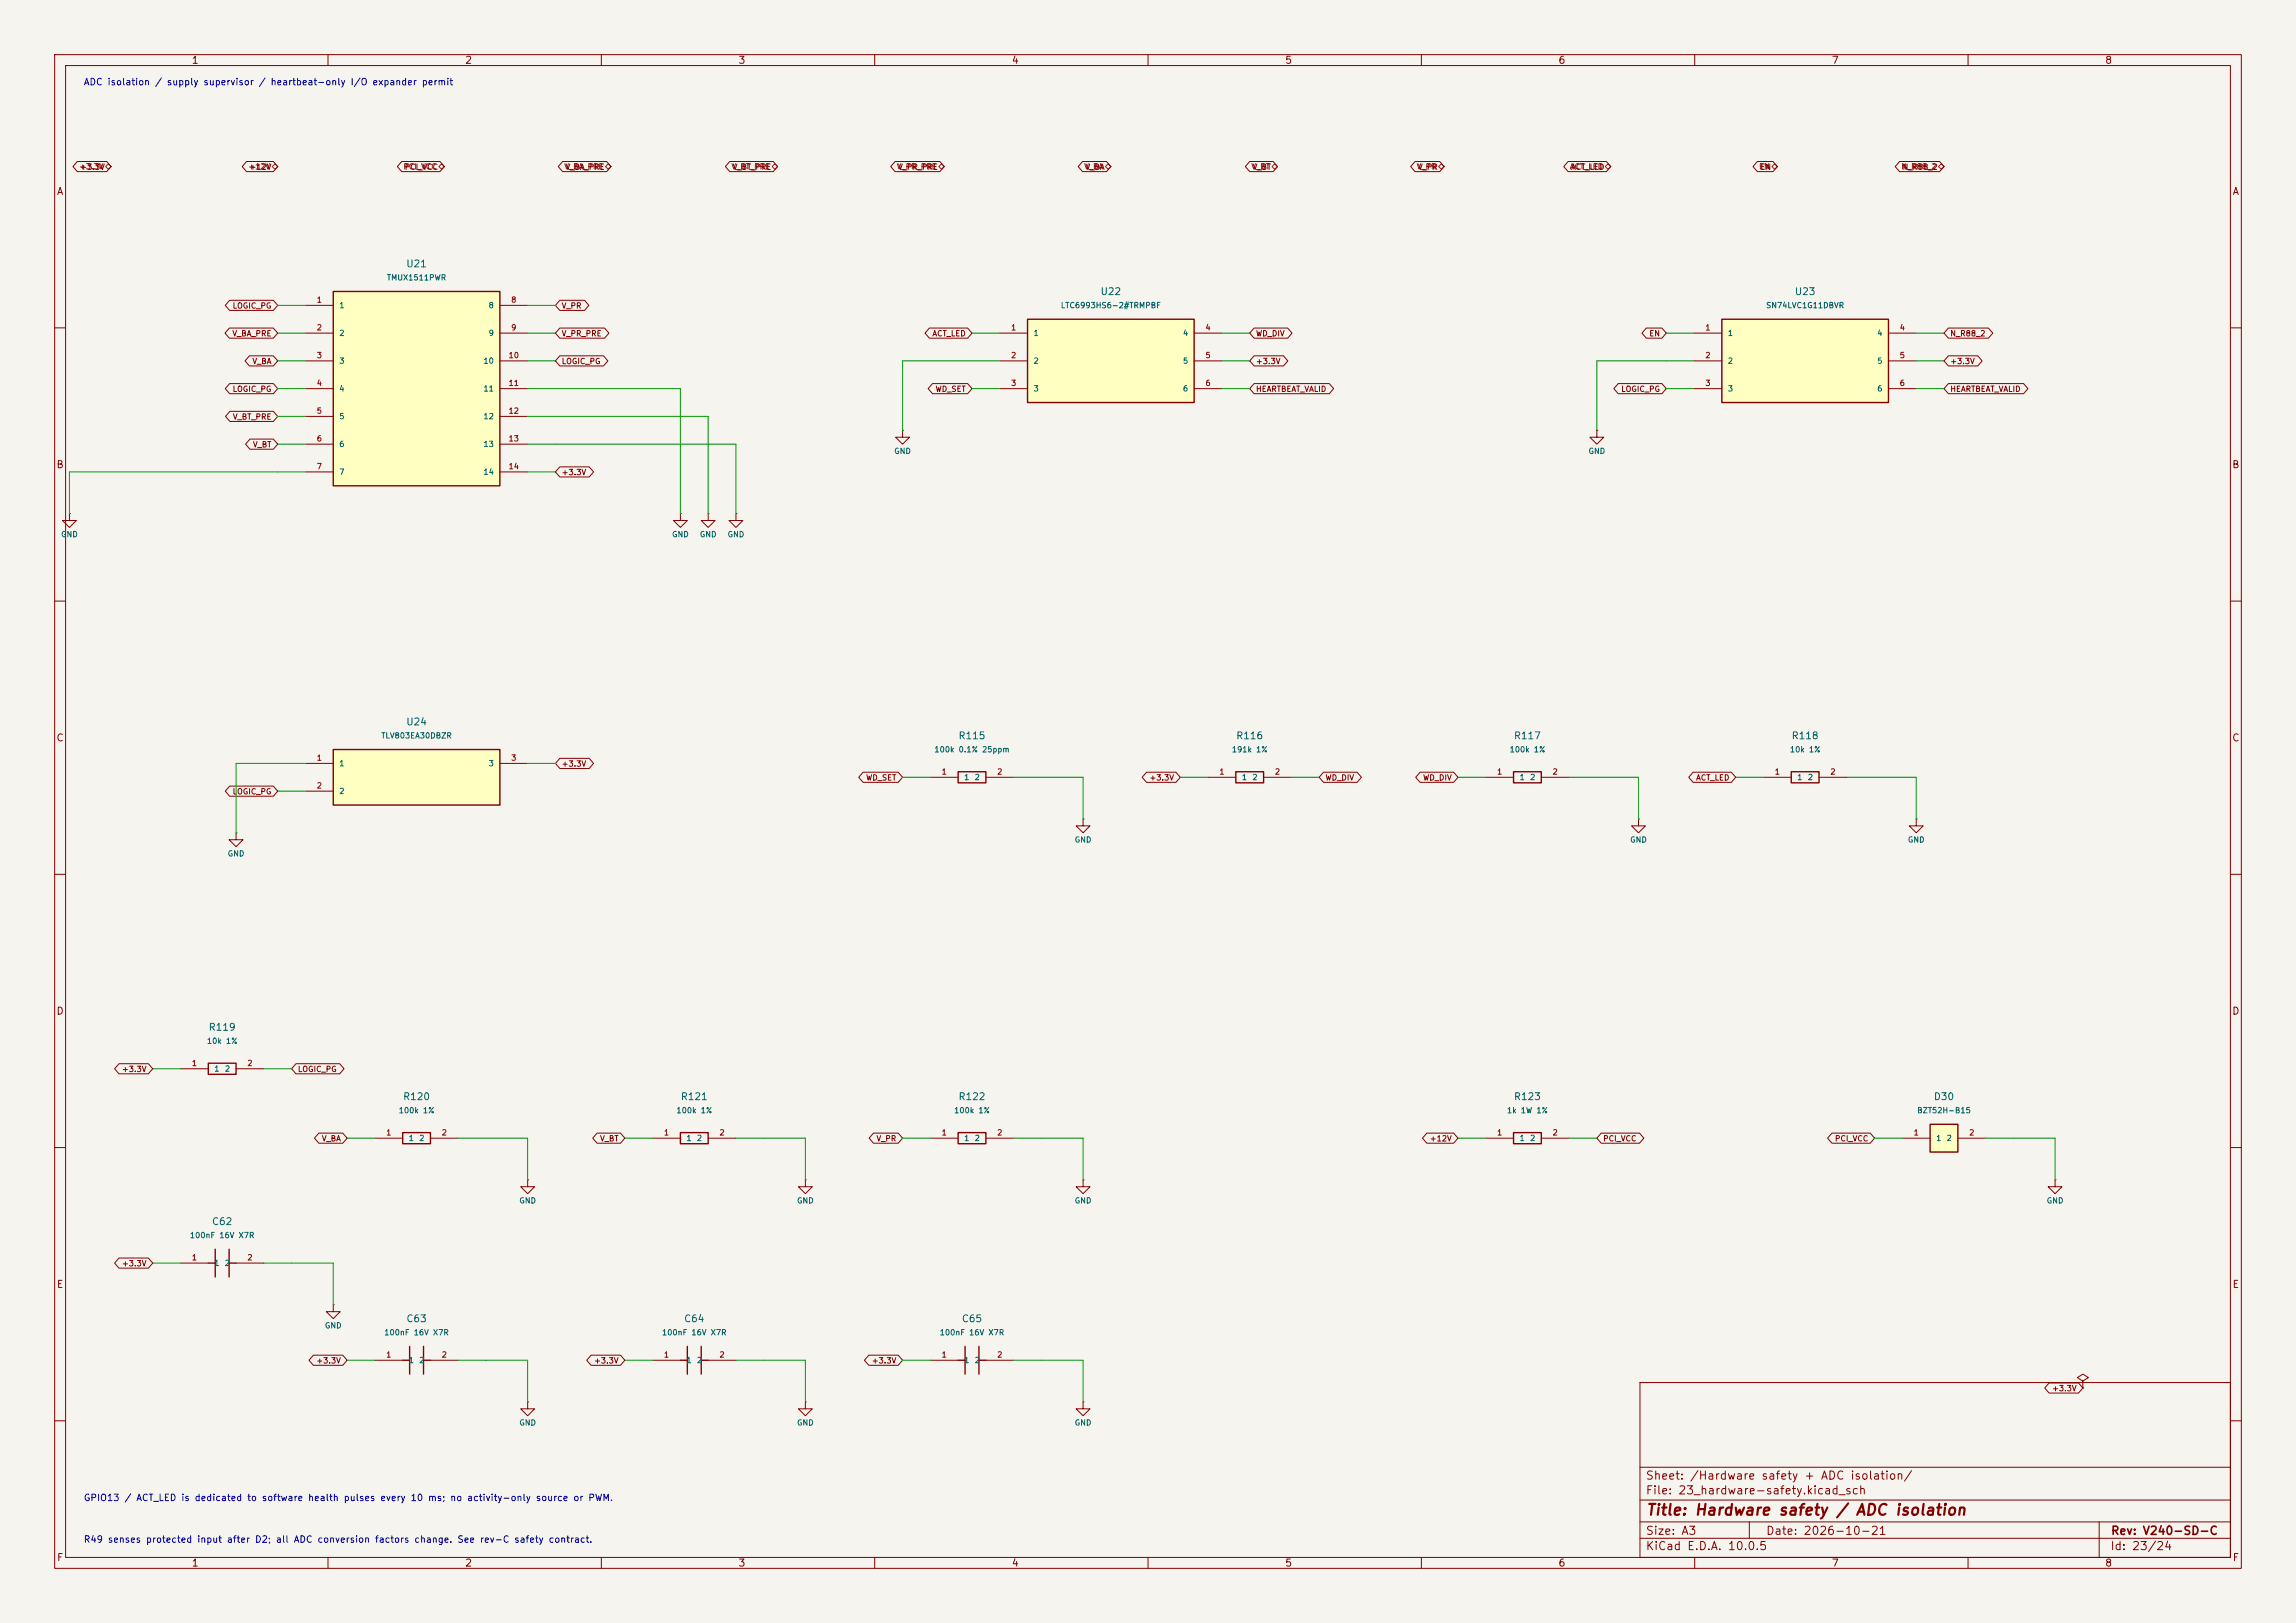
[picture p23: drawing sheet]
<svg xmlns="http://www.w3.org/2000/svg" width="420mm" height="297mm" viewBox="0 0 420 297" stroke-linecap="round" stroke-linejoin="round" font-family="sans-serif">
<defs><g id="words">
<text font-size="2" fill="#840000" x="301" y="277.8">Title: Hardware safety / ADC isolation</text>
<g font-size="1.5" fill="#840000">
<text x="300.9" y="273.8">File: 23_hardware-safety.kicad_sch</text>
<text x="300.9" y="271.1">Sheet: /Hardware safety + ADC isolation/</text>
<text x="300.9" y="281.2">Size: A3</text>
<text x="322.9" y="281.2">Date: 2026-10-21</text>
<text x="386" y="281.2">Rev: V240-SD-C</text>
<text x="300.9" y="284">KiCad E.D.A. 10.0.5</text>
<text x="385.9" y="284">Id: 23/24</text>
</g>
<g font-size="1.3" fill="#840000">
<text x="35" y="12">1</text>
<text x="85" y="12">2</text>
<text x="135" y="12">3</text>
<text x="185" y="12">4</text>
<text x="235" y="12">5</text>
<text x="285" y="12">6</text>
<text x="335" y="12">7</text>
<text x="385" y="12">8</text>
<text x="10.3" y="36">A</text>
<text x="408.3" y="36">A</text>
<text x="10.2" y="86">B</text>
<text x="408.2" y="86">B</text>
<text x="10.2" y="136">C</text>
<text x="408.2" y="136">C</text>
<text x="10.2" y="186">D</text>
<text x="408.2" y="186">D</text>
<text x="10.3" y="236">E</text>
<text x="408.3" y="236">E</text>
<text x="10.3" y="286">F</text>
<text x="35" y="287">1</text>
<text x="85" y="287">2</text>
<text x="135" y="287">3</text>
<text x="185" y="287">4</text>
<text x="235" y="287">5</text>
<text x="285" y="287">6</text>
<text x="335" y="287">7</text>
<text x="385" y="287">8</text>
<text x="408.3" y="286">F</text>
</g>
<g font-size="1.3" fill="#006464">
<text x="74.2" y="49.2">U21</text>
<text x="201.2" y="54.3">U22</text>
<text x="328.2" y="54.3">U23</text>
<text x="74.2" y="133">U24</text>
<text x="175.2" y="135.6">R115</text>
<text x="226" y="135.6">R116</text>
<text x="276.8" y="135.6">R117</text>
<text x="327.6" y="135.6">R118</text>
<text x="38.1" y="188.9">R119</text>
<text x="73.6" y="201.6">R120</text>
<text x="124.4" y="201.6">R121</text>
<text x="175.2" y="201.6">R122</text>
<text x="276.8" y="201.6">R123</text>
<text x="353.6" y="201.6">D30</text>
<text x="38.7" y="224.5">C62</text>
<text x="74.2" y="242.3">C63</text>
<text x="125" y="242.3">C64</text>
<text x="175.8" y="242.3">C65</text>
</g>
<g font-size="1.2" fill="#0000c2">
<text x="15.2" y="15.9">ADC isolation / supply supervisor / heartbeat-only I/O expander permit</text>
<text x="15.2" y="275">GPIO13 / ACT_LED is dedicated to software health pulses every 10 ms; no activity-only source or PWM.</text>
<text x="15.2" y="282.6">R49 senses protected input after D2; all ADC conversion factors change. See rev-C safety contract.</text>
</g>
<g font-size="1" fill="#725600">
<text x="14.3" y="31.2">+3.3V</text>
<text x="45.3" y="31.2">+12V</text>
<text x="73.7" y="31.2">PCI_VCC</text>
<text x="103.1" y="31.2">V_BA_PRE</text>
<text x="133.7" y="31.2">V_BT_PRE</text>
<text x="163.9" y="31.2">V_PR_PRE</text>
<text x="198.2" y="31.2">V_BA</text>
<text x="228.8" y="31.2">V_BT</text>
<text x="259" y="31.2">V_PR</text>
<text x="287" y="31.2">ACT_LED</text>
<text x="321.7" y="31.2">EN</text>
<text x="347.7" y="31.2">N_R88_2</text>
</g>
<g font-size="1" fill="#006464">
<text x="70.7" y="51.6">TMUX1511PWR</text>
<text x="62" y="56.6">1</text>
<text x="89.3" y="56.6">8</text>
<text x="194" y="56.6">LTC6993HS6-2#TRMPBF</text>
<text x="323" y="56.6">SN74LVC1G11DBVR</text>
<text x="62" y="61.7">2</text>
<text x="89.3" y="61.7">9</text>
<text x="189" y="61.7">1</text>
<text x="216.3" y="61.7">4</text>
<text x="316" y="61.7">1</text>
<text x="343.3" y="61.7">4</text>
<text x="62" y="66.8">3</text>
<text x="62" y="71.9">4</text>
<text x="88.3" y="66.8">10</text>
<text x="88.3" y="71.9">11</text>
<text x="189" y="66.8">2</text>
<text x="189" y="71.9">3</text>
<text x="216.3" y="66.8">5</text>
<text x="216.3" y="71.9">6</text>
<text x="316" y="66.8">2</text>
<text x="316" y="71.9">3</text>
<text x="343.3" y="66.8">5</text>
<text x="343.3" y="71.9">6</text>
<text x="62" y="77">5</text>
<text x="88.3" y="77">12</text>
<text x="62" y="82">6</text>
<text x="88.3" y="82">13</text>
<text x="163.5" y="83.3">GND</text>
<text x="290.5" y="83.3">GND</text>
<text x="62" y="87.1">7</text>
<text x="88.3" y="87.1">14</text>
<text x="11.1" y="98.5">GND</text>
<text x="122.8" y="98.5">GND</text>
<text x="127.9" y="98.5">GND</text>
<text x="133" y="98.5">GND</text>
<text x="69.6" y="135.4">TLV803EA30DBZR</text>
<text x="170.8" y="137.9">100k 0.1% 25ppm</text>
<text x="225.2" y="137.9">191k 1%</text>
<text x="276" y="137.9">100k 1%</text>
<text x="327.3" y="137.9">10k 1%</text>
<text x="62" y="140.5">1</text>
<text x="89.3" y="140.5">3</text>
<text x="176.3" y="143">1</text>
<text x="178.2" y="143">2</text>
<text x="227.1" y="143">1</text>
<text x="229" y="143">2</text>
<text x="277.9" y="143">1</text>
<text x="279.8" y="143">2</text>
<text x="328.7" y="143">1</text>
<text x="330.6" y="143">2</text>
<text x="62" y="145.5">2</text>
<text x="196.5" y="154.4">GND</text>
<text x="298.1" y="154.4">GND</text>
<text x="348.9" y="154.4">GND</text>
<text x="41.6" y="157">GND</text>
<text x="37.8" y="191.3">10k 1%</text>
<text x="39.1" y="196.3">1</text>
<text x="41" y="196.3">2</text>
<text x="72.8" y="204">100k 1%</text>
<text x="123.6" y="204">100k 1%</text>
<text x="174.4" y="204">100k 1%</text>
<text x="275.6" y="204">1k 1W 1%</text>
<text x="350.6" y="204">BZT52H-B15</text>
<text x="74.7" y="209">1</text>
<text x="76.6" y="209">2</text>
<text x="125.5" y="209">1</text>
<text x="127.4" y="209">2</text>
<text x="176.3" y="209">1</text>
<text x="178.2" y="209">2</text>
<text x="277.9" y="209">1</text>
<text x="279.8" y="209">2</text>
<text x="354.1" y="209">1</text>
<text x="356" y="209">2</text>
<text x="94.9" y="220.5">GND</text>
<text x="145.7" y="220.5">GND</text>
<text x="196.5" y="220.5">GND</text>
<text x="374.3" y="220.5">GND</text>
<text x="34.6" y="226.8">100nF 16V X7R</text>
<text x="39.1" y="231.9">1</text>
<text x="41" y="231.9">2</text>
<text x="59.3" y="243.3">GND</text>
<text x="70.2" y="244.6">100nF 16V X7R</text>
<text x="121" y="244.6">100nF 16V X7R</text>
<text x="171.8" y="244.6">100nF 16V X7R</text>
<text x="74.7" y="249.7">1</text>
<text x="76.6" y="249.7">2</text>
<text x="125.5" y="249.7">1</text>
<text x="127.4" y="249.7">2</text>
<text x="176.3" y="249.7">1</text>
<text x="178.2" y="249.7">2</text>
<text x="94.9" y="261.1">GND</text>
<text x="145.7" y="261.1">GND</text>
<text x="196.5" y="261.1">GND</text>
</g>
<g font-size="1" fill="#840000">
<text x="42.5" y="56.7">LOGIC_PG</text>
<text x="102.7" y="56.7">V_PR</text>
<text x="42.4" y="61.8">V_BA_PRE</text>
<text x="102.7" y="61.8">V_PR_PRE</text>
<text x="170.5" y="61.8">ACT_LED</text>
<text x="229.7" y="61.8">WD_DIV</text>
<text x="301.6" y="61.8">EN</text>
<text x="356.7" y="61.8">N_R88_2</text>
<text x="42.5" y="71.9">LOGIC_PG</text>
<text x="46.1" y="66.9">V_BA</text>
<text x="102.7" y="66.9">LOGIC_PG</text>
<text x="171" y="71.9">WD_SET</text>
<text x="229.7" y="66.9">+3.3V</text>
<text x="229.7" y="71.9">HEARTBEAT_VALID</text>
<text x="296.5" y="71.9">LOGIC_PG</text>
<text x="356.7" y="66.9">+3.3V</text>
<text x="356.7" y="71.9">HEARTBEAT_VALID</text>
<text x="42.5" y="77">V_BT_PRE</text>
<text x="46.2" y="82.1">V_BT</text>
<text x="102.7" y="87.2">+3.3V</text>
<text x="102.7" y="140.5">+3.3V</text>
<text x="158.3" y="143.1">WD_SET</text>
<text x="210.2" y="143.1">+3.3V</text>
<text x="242.4" y="143.1">WD_DIV</text>
<text x="260.2" y="143.1">WD_DIV</text>
<text x="310.2" y="143.1">ACT_LED</text>
<text x="42.5" y="145.6">LOGIC_PG</text>
<text x="22.2" y="196.4">+3.3V</text>
<text x="54.4" y="196.4">LOGIC_PG</text>
<text x="58.8" y="209.1">V_BA</text>
<text x="109.7" y="209.1">V_BT</text>
<text x="160.2" y="209.1">V_PR</text>
<text x="261.4" y="209.1">+12V</text>
<text x="293.2" y="209.1">PCI_VCC</text>
<text x="335.6" y="209.1">PCI_VCC</text>
<text x="22.2" y="232">+3.3V</text>
<text x="57.8" y="249.7">+3.3V</text>
<text x="108.6" y="249.7">+3.3V</text>
<text x="159.4" y="249.7">+3.3V</text>
<text x="375.3" y="254.8">+3.3V</text>
</g>
<g font-size="1" fill="#a90000">
<text x="57.8" y="55.6">1</text>
<text x="93.4" y="55.6">8</text>
<text x="57.8" y="60.7">2</text>
<text x="57.8" y="65.8">3</text>
<text x="92.9" y="65.8">10</text>
<text x="93.4" y="60.7">9</text>
<text x="184.8" y="60.7">1</text>
<text x="184.8" y="65.8">2</text>
<text x="220.4" y="60.7">4</text>
<text x="220.4" y="65.8">5</text>
<text x="311.8" y="60.7">1</text>
<text x="311.8" y="65.8">2</text>
<text x="347.4" y="60.7">4</text>
<text x="347.4" y="65.8">5</text>
<text x="57.8" y="70.9">4</text>
<text x="92.9" y="70.9">11</text>
<text x="184.8" y="70.9">3</text>
<text x="220.4" y="70.9">6</text>
<text x="311.8" y="70.9">3</text>
<text x="347.4" y="70.9">6</text>
<text x="57.8" y="75.9">5</text>
<text x="92.9" y="75.9">12</text>
<text x="57.8" y="81">6</text>
<text x="92.9" y="81">13</text>
<text x="57.8" y="86.1">7</text>
<text x="92.9" y="86.1">14</text>
<text x="57.8" y="139.4">1</text>
<text x="93.4" y="139.4">3</text>
<text x="172.1" y="142">1</text>
<text x="182.3" y="142">2</text>
<text x="222.9" y="142">1</text>
<text x="233.1" y="142">2</text>
<text x="273.7" y="142">1</text>
<text x="283.9" y="142">2</text>
<text x="324.5" y="142">1</text>
<text x="334.7" y="142">2</text>
<text x="57.8" y="144.5">2</text>
<text x="35" y="195.3">1</text>
<text x="45.1" y="195.3">2</text>
<text x="70.5" y="208">1</text>
<text x="80.7" y="208">2</text>
<text x="121.3" y="208">1</text>
<text x="131.5" y="208">2</text>
<text x="172.1" y="208">1</text>
<text x="182.3" y="208">2</text>
<text x="273.7" y="208">1</text>
<text x="283.9" y="208">2</text>
<text x="349.9" y="208">1</text>
<text x="360.1" y="208">2</text>
<text x="35" y="230.9">1</text>
<text x="45.1" y="230.9">2</text>
<text x="70.5" y="248.7">1</text>
<text x="80.7" y="248.7">2</text>
<text x="121.3" y="248.7">1</text>
<text x="131.5" y="248.7">2</text>
<text x="172.1" y="248.7">1</text>
<text x="182.3" y="248.7">2</text>
</g>
</g></defs>
<path d="M0 0h420v297h-420z" fill="#f5f4ef" stroke="#f5f4ef" stroke-width=".18"/>
<g fill="none" stroke="#840000" stroke-width=".18">
<path d="M10 10h400v277h-400zM12 12h396v273h-396zM60 10v2M110 10v2M160 10v2M210 10v2M260 10v2M310 10v2M360 10v2M10 60h2M408 60h2M10 110h2"/>
<path d="M408 110h2M10 160h2M408 160h2M10 210h2M408 210h2M300 253h108v32h-108zM10 260h2M300 278.5h108M300 274.5h108M300 268.5h108M320 278.5v3M384 278.5v6.5"/>
<path d="M408 260h2M60 285v2M110 285v2M160 285v2M210 285v2M260 285v2M300 281.5h108M310 285v2M360 285v2"/>
</g>
<path d="M61 53.3h30.4v35.6h-30.4z" fill="#ffffc2"/>
<path d="M61 53.3h30.4v35.6h-30.4zM73.7 207.3h5v2h-5zM73.7 248.9h1.2M74.9 246.4v5.1M77.5 248.9h1.2M77.5 246.4v5.1" fill="none" stroke="#840000" stroke-width=".25"/>
<g fill="none" stroke="#840000" stroke-width=".18">
<path d="M55.9 55.9h5.1M91.4 55.9h5.1M55.9 61h5.1M55.9 66h5.1M55.9 71.1h5.1M55.9 76.2h5.1M91.4 61h5.1M91.4 66h5.1M91.4 71.1h5.1M91.4 76.2h5.1M55.9 81.3h5.1M55.9 86.4h5.1"/>
<path d="M91.4 81.3h5.1M91.4 86.4h5.1M43.2 152.4v1.3h1.2l-1.2 1.2-1.3-1.2h1.3M43.2 152.4h.1M68.6 208.3h5.1M78.7 208.3h5.1M96.5 215.9v1.3h1.3l-1.3 1.2-1.3-1.2h1.3M96.5 215.9h.1M147.3 215.9v1.3h1.3l-1.3 1.2-1.3-1.2h1.3M147.3 215.9h.1M68.6 248.9h5.1M78.7 248.9h5.1"/>
<path d="M96.5 256.5v1.3h1.3l-1.3 1.3-1.3-1.3h1.3M96.5 256.5h.1M381 252.7l1-.6-1-.6-1 .6 1 .6v1.3M381 254h.1"/>
</g>
<path d="M61 137.2h30.4v10.1h-30.4z" fill="#ffffc2"/>
<path d="M61 137.2h30.4v10.1h-30.4zM226.1 141.2h5v2.1h-5z" fill="none" stroke="#840000" stroke-width=".25"/>
<path d="M55.9 139.7h5.1M91.4 139.7h5.1M55.9 144.8h5.1M221 142.2h5.1M231.1 142.2h5.1" fill="none" stroke="#840000" stroke-width=".18"/>
<path d="M188 58.4h30.4v15.3h-30.4z" fill="#ffffc2"/>
<path d="M188 58.4h30.4v15.3h-30.4zM327.7 141.2h5v2.1h-5zM124.5 207.3h5v2h-5zM276.9 207.3h5v2h-5zM38.1 231.1h1.3M39.4 228.6v5.1M41.9 231.1h1.3M41.9 228.6v5.1" fill="none" stroke="#840000" stroke-width=".25"/>
<g fill="none" stroke="#840000" stroke-width=".18">
<path d="M182.9 61h5.1M182.9 66h5.1M182.9 71.1h5.1M218.4 61h5.1M218.4 66h5.1M218.4 71.1h5.1M292.1 78.7v1.3h1.3l-1.3 1.3-1.3-1.3h1.3M292.1 78.7h.1M12.7 94v1.3h1.3l-1.3 1.2-1.3-1.2h1.3M12.7 94h.1M322.6 142.2h5.1M332.7 142.2h5.1"/>
<path d="M350.5 149.9v1.2h1.3l-1.3 1.3-1.3-1.3h1.3M350.5 149.9h.1M119.4 208.3h5.1M129.5 208.3h5.1M271.8 208.3h5.1M281.9 208.3h5.1M375.9 215.9v1.3h1.3l-1.3 1.2-1.3-1.2h1.3M375.9 215.9h.1M33 231.1h5.1M43.2 231.1h5.1"/>
</g>
<path d="M353.1 205.7h5v5.1h-5z" fill="#ffffc2"/>
<g fill="none" stroke="#840000" stroke-width=".25">
<path d="M175.3 141.2h5v2.1h-5zM276.9 141.2h5v2.1h-5zM38.1 194.6h5.1v2h-5.1zM175.3 207.3h5v2h-5zM353.1 205.7h5v5.1h-5zM124.5 248.9h1.2M125.7 246.4v5.1M128.3 248.9h1.2M128.3 246.4v5.1M175.3 248.9h1.2M176.5 246.4v5.1M179.1 248.9h1.2"/>
<path d="M179.1 246.4v5.1"/>
</g>
<g fill="none" stroke="#840000" stroke-width=".18">
<path d="M165.1 78.7v1.3h1.3l-1.3 1.3-1.3-1.3h1.3M165.1 78.7h.1M124.5 94v1.3h1.2l-1.2 1.2-1.3-1.2h1.3M124.5 94h.1M129.5 94v1.3h1.3l-1.3 1.2-1.2-1.2h1.2M129.5 94h.1M134.6 94v1.3h1.3l-1.3 1.2-1.3-1.2h1.3M134.6 94h.1M170.2 142.2h5.1M180.3 142.2h5.1M271.8 142.2h5.1M281.9 142.2h5.1"/>
<path d="M299.7 149.9v1.2h1.3l-1.3 1.3-1.3-1.3h1.3M299.7 149.9h.1M33 195.6h5.1M43.2 195.6h5.1M170.2 208.3h5.1M180.3 208.3h5.1M198.1 215.9v1.3h1.3l-1.3 1.2-1.3-1.2h1.3M198.1 215.9h.1M348 208.3h5.1M358.1 208.3h5.1M61 238.8v1.2h1.2l-1.2 1.3-1.3-1.3h1.3M61 238.8h.1"/>
<path d="M119.4 248.9h5.1M129.5 248.9h5.1M147.3 256.5v1.3h1.3l-1.3 1.3-1.3-1.3h1.3M147.3 256.5h.1M170.2 248.9h5.1M180.3 248.9h5.1M198.1 256.5v1.3h1.3l-1.3 1.3-1.3-1.3h1.3M198.1 256.5h.1"/>
</g>
<path d="M315 58.4h30.4v15.3h-30.4z" fill="#ffffc2"/>
<path d="M315 58.4h30.4v15.3h-30.4z" fill="none" stroke="#840000" stroke-width=".25"/>
<g fill="none" stroke="#840000" stroke-width=".18">
<path d="M14.1 29.6h5.4l.8 .9-.8 .9h-5.4l-.8-.9zM45.1 29.6h4.9l.8 .9-.8 .9h-4.9l-.8-.9zM73.5 29.6h7l.8 .9-.8 .9h-7l-.8-.9zM102.9 29.6h8.1l.8 .9-.8 .9h-8.1l-.8-.9zM133.5 29.6h7.9l.8 .9-.8 .9h-7.9l-.8-.9zM163.7 29.6h8.2l.8 .9-.8 .9h-8.2l-.8-.9zM198 29.6h4.4l.8 .9-.8 .9h-4.4l-.8-.9zM228.6 29.6h4.3l.8 .9-.8 .9h-4.3l-.8-.9zM258.8 29.6h4.6l.8 .9-.8 .9h-4.6l-.8-.9zM286.8 29.6h7l.8 .9-.8 .9h-7l-.8-.9zM321.5 29.6h2.8l.8 .9-.8 .9h-2.8l-.8-.9zM347.5 29.6h7.3l.8 .9-.8 .9h-7.3l-.8-.9z"/>
<path d="M42 55h8l.8 .9-.8 .9h-8l-.8-.9zM102.4 55h4.5l.8 .9-.8 .9h-4.5l-.8-.9zM42 60h8l.8 1-.8 .9h-8l-.8-.9zM42 70.2h8l.8 .9-.8 .9h-8l-.8-.9zM42.1 75.3h7.9l.8 .9-.8 .9h-7.9l-.8-.9zM45.6 65.1h4.4l.8 .9-.8 1h-4.4l-.8-1zM102.4 60h8.2l.8 1-.8 .9h-8.2l-.8-.9zM102.4 65.1h8l.8 .9-.8 1h-8l-.8-1zM170 60h7l.8 1-.8 .9h-7l-.8-.9zM170.6 70.2h6.4l.8 .9-.8 .9h-6.4l-.8-.9zM229.4 65.1h5.4l.8 .9-.8 1h-5.4l-.8-1zM229.4 60h6.1l.8 1-.8 .9h-6.1l-.8-.9z"/>
<path d="M229.4 70.2h13.8l.8 .9-.8 .9h-13.8l-.8-.9zM296 70.2h8l.8 .9-.8 .9h-8l-.8-.9zM301.1 60h2.9l.8 1-.8 .9h-2.9l-.8-.9zM309.9 61h5.1M309.9 66h5.1M309.9 71.1h5.1M345.4 61h5.1M345.4 66h5.1M345.4 71.1h5.1M356.4 60h7.3l.8 1-.8 .9h-7.3l-.8-.9zM356.4 65.1h5.4l.8 .9-.8 1h-5.4l-.8-1zM356.4 70.2h13.8l.8 .9-.8 .9h-13.8l-.8-.9z"/>
<path d="M45.7 80.4h4.3l.8 .9-.8 .9h-4.3l-.8-.9zM102.4 85.4h5.4l.8 1-.8 .9h-5.4l-.8-.9zM102.4 138.8h5.4l.8 .9-.8 .9h-5.4l-.8-.9zM42 143.9h8l.8 .9-.8 .9h-8l-.8-.9zM157.9 141.3h6.4l.8 .9-.8 1h-6.4l-.8-1zM198.1 149.9v1.2h1.3l-1.3 1.3-1.3-1.3h1.3M198.1 149.9h.1M209.7 141.3h5.4l.8 .9-.8 1h-5.4l-.8-1zM242.1 141.3h6.1l.8 .9-.8 1h-6.1l-.8-1zM259.8 141.3h6.1l.8 .9-.8 1h-6.1l-.8-1zM309.7 141.3h7l.8 .9-.8 1h-7l-.8-1zM21.8 194.7h5.3l.8 .9-.8 .9h-5.3l-.8-.9z"/>
<path d="M54.1 194.7h8l.8 .9-.8 .9h-8l-.8-.9zM58.3 207.4h4.4l.8 .9-.8 .9h-4.4l-.8-.9zM109.2 207.4h4.3l.8 .9-.8 .9h-4.3l-.8-.9zM159.8 207.4h4.5l.8 .9-.8 .9h-4.5l-.8-.9zM261 207.4h4.9l.8 .9-.8 .9h-4.9l-.8-.9zM292.9 207.4h7l.8 .9-.8 .9h-7l-.8-.9zM335.1 207.4h7l.8 .9-.8 .9h-7l-.8-.9zM21.8 230.2h5.3l.8 .9-.8 1h-5.3l-.8-1zM57.3 248h5.4l.8 .9-.8 .9h-5.4l-.8-.9zM108.1 248h5.4l.8 .9-.8 .9h-5.4l-.8-.9zM158.9 248h5.4l.8 .9-.8 .9h-5.4l-.8-.9zM374.8 253.1h5.4l.8 .9-.8 .9h-5.4l-.8-.9z"/>
</g>
<path d="M19.8 30l.5 .5-.5 .5-.5-.5zM49.8 30.5l.5-.5 .5 .5-.5 .5zM80.3 30.5l.5-.5 .5 .5-.5 .5zM111.3 30l.5 .5-.5 .5-.5-.5zM141.7 30l.5 .5-.5 .5-.5-.5zM171.7 30.5l.5-.5 .5 .5-.5 .5zM202.2 30.5l.5-.5 .5 .5-.5 .5zM232.7 30.5l.5-.5 .5 .5-.5 .5zM263.2 30.5l.5-.5 .5 .5-.5 .5zM293.6 30.5l.5-.5 .5 .5-.5 .5zM324.1 30.5l.5-.5 .5 .5-.5 .5zM354.6 30.5l.5-.5 .5 .5-.5 .5z" fill="none" stroke="#725600" stroke-width=".18"/>
<g fill="none" stroke="#009600" stroke-width=".18">
<path d="M50.8 55.9h5.1M96.5 55.9h5.1M50.8 61h5.1M50.8 66h5.1M50.8 71.1h5.1M50.8 76.2h5.1M96.5 61h5.1M96.5 66h5.1M96.5 71.1h28v22.9M96.5 76.2h33v17.8M177.8 61h5.1M177.8 71.1h5.1"/>
<path d="M182.9 66h-17.8v12.7M223.5 61h5.1M223.5 66h5.1M223.5 71.1h5.1M304.8 61h5.1M304.8 71.1h5.1M309.9 66h-17.8v12.7M350.5 61h5.1M350.5 66h5.1M350.5 71.1h5.1M50.8 81.3h5.1M55.9 86.4h-43.2v7.6"/>
<path d="M96.5 81.3h38.1v12.7M96.5 86.4h5.1M55.9 139.7h-12.7v12.7M96.5 139.7h5.1M50.8 144.8h5.1M165.1 142.2h5.1M185.4 142.2h12.7v7.7M215.9 142.2h5.1M236.2 142.2h5.1M266.7 142.2h5.1M287 142.2h12.7v7.7M317.5 142.2h5.1"/>
<path d="M337.8 142.2h12.7v7.7M27.9 195.6h5.1M48.3 195.6h5M63.5 208.3h5.1M83.8 208.3h12.7v7.6M114.3 208.3h5.1M134.6 208.3h12.7v7.6M165.1 208.3h5.1M185.4 208.3h12.7v7.6M266.7 208.3h5.1M287 208.3h5.1M342.9 208.3h5.1"/>
<path d="M363.2 208.3h12.7v7.6M27.9 231.1h5.1M48.3 231.1h12.7v7.7M63.5 248.9h5.1M83.8 248.9h12.7v7.6M114.3 248.9h5.1M134.6 248.9h12.7v7.6M165.1 248.9h5.1M185.4 248.9h12.7v7.6"/>
</g>
<use href="#words"/>
</svg>
